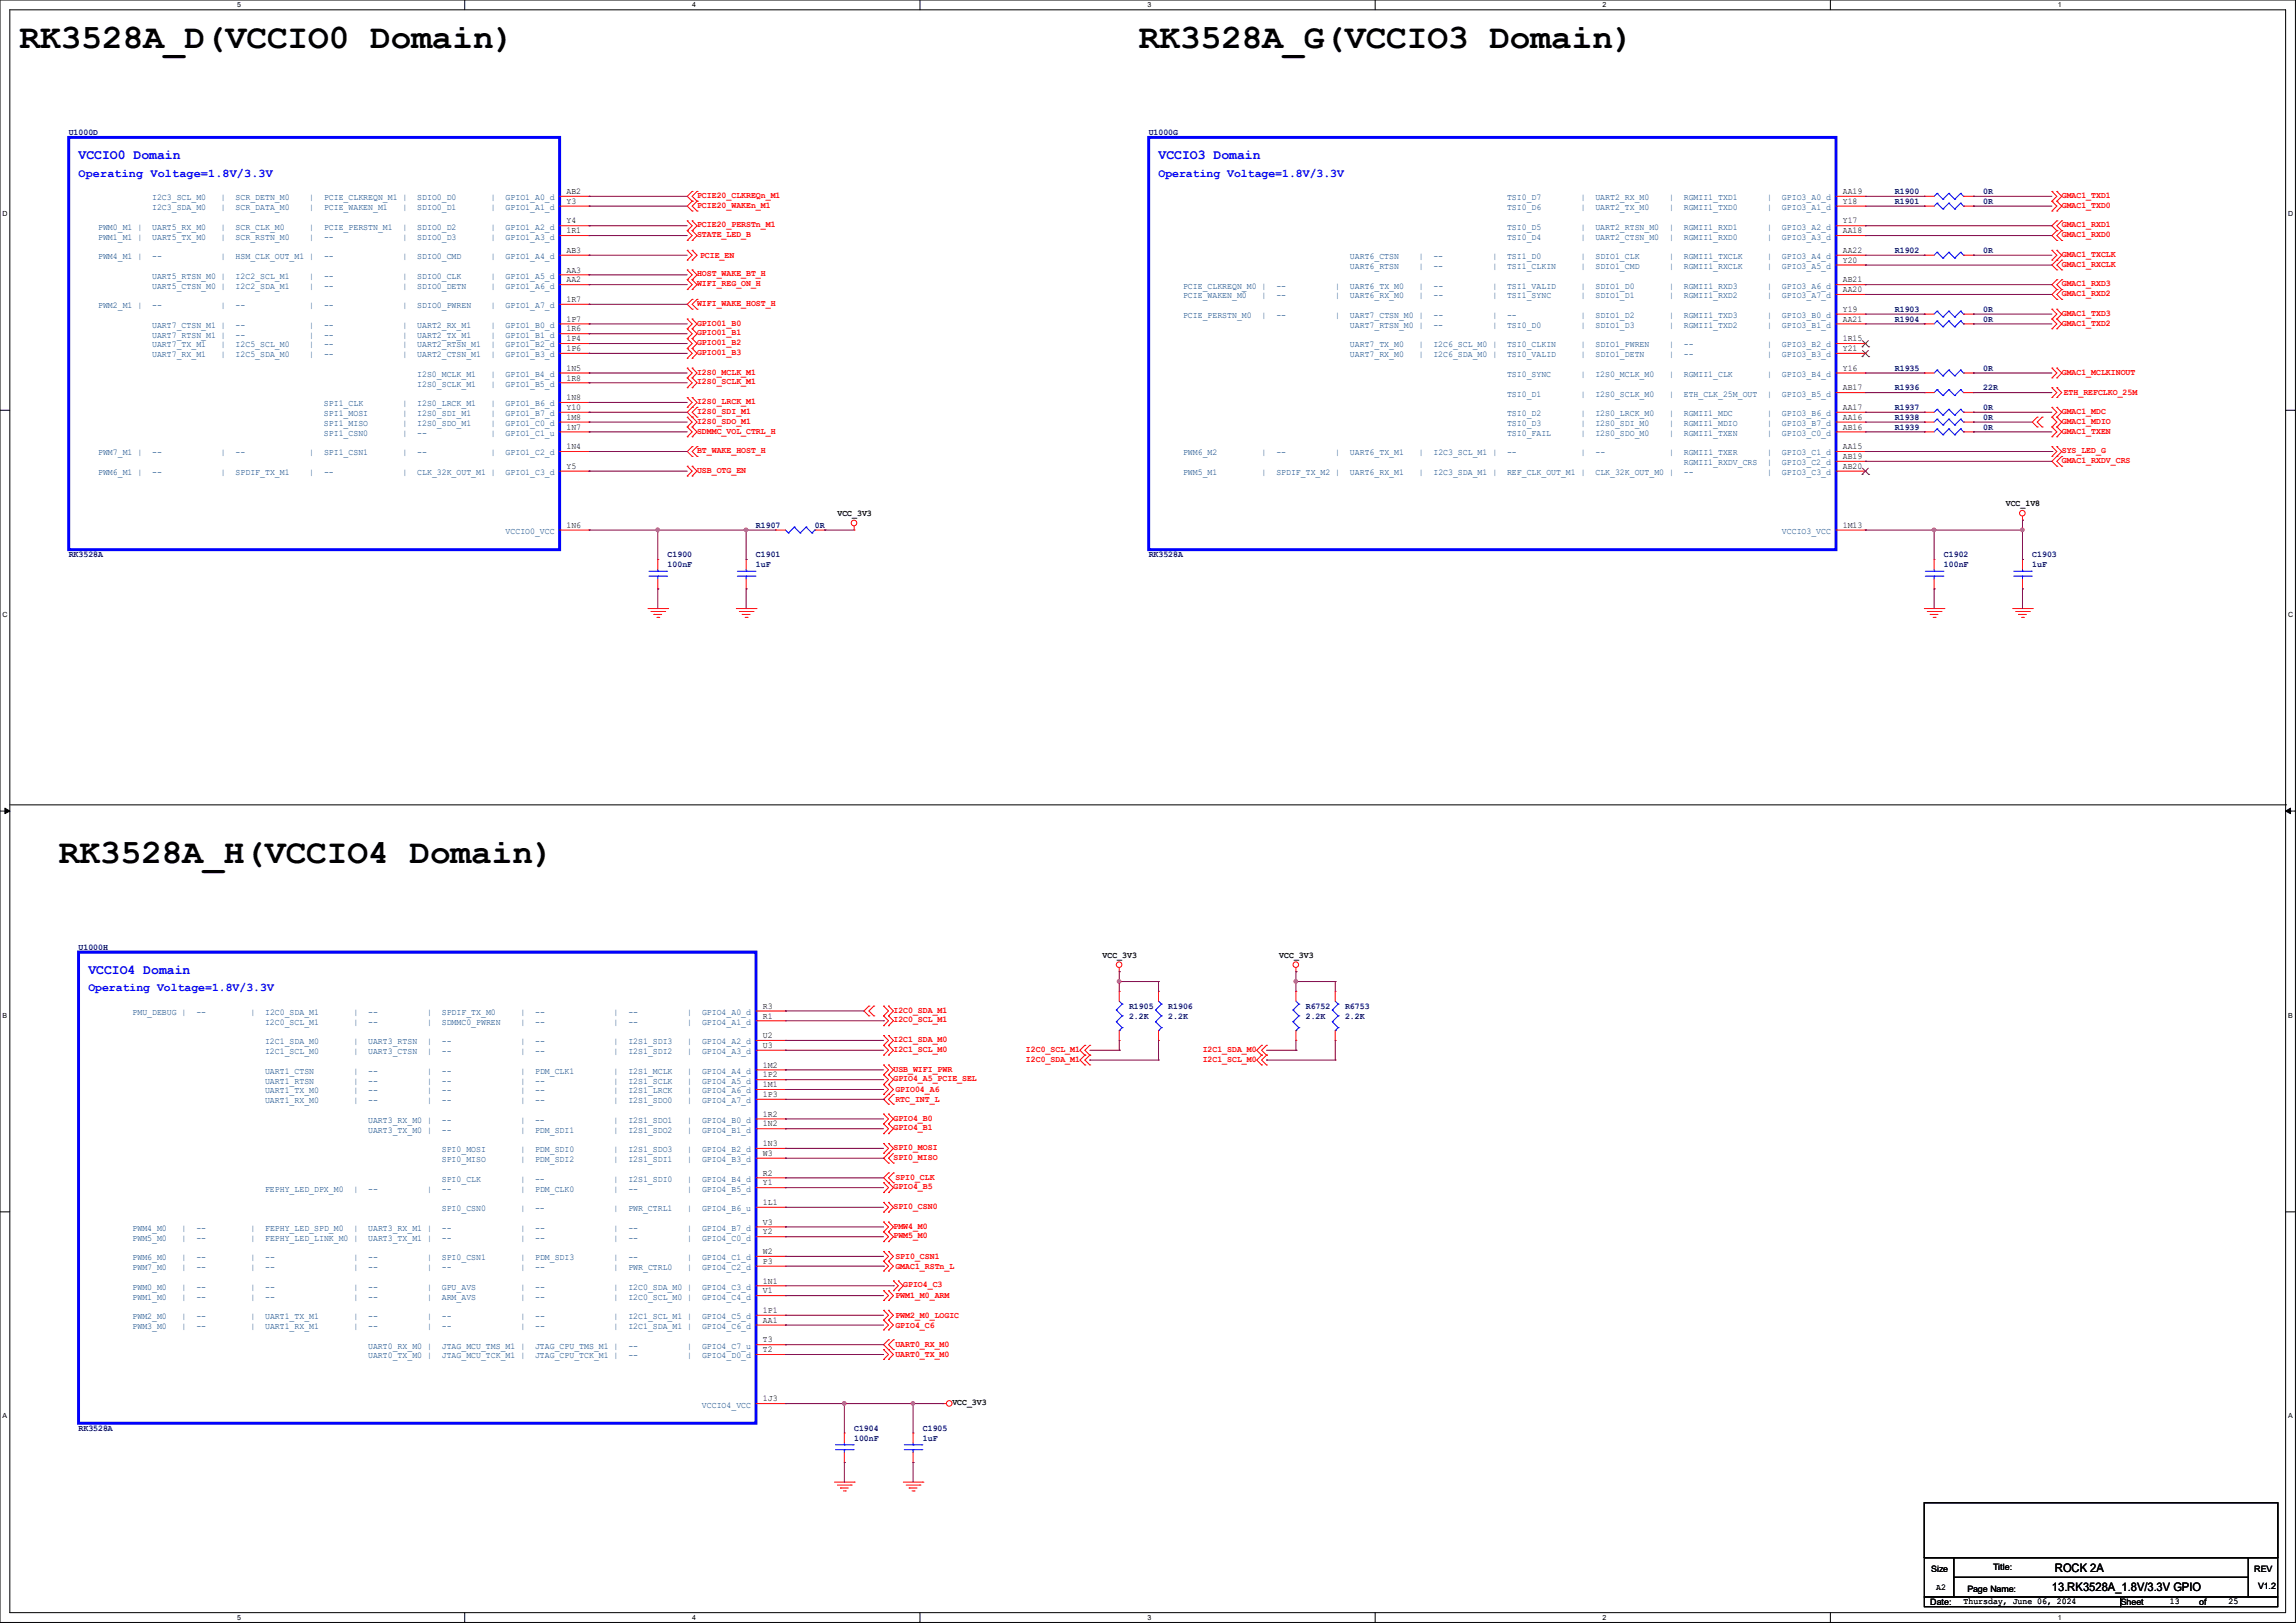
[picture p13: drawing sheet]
<svg xmlns="http://www.w3.org/2000/svg" width="297mm" height="210mm" viewBox="0 0 297 210" stroke-linecap="round" stroke-linejoin="round" font-family="sans-serif">
<defs><g id="words">
<g font-size="4.4">
<text x="2.5" y="6.3">RK3528A_D(VCCIO0 Domain)</text>
<text x="147.3" y="6.3">RK3528A_G(VCCIO3 Domain)</text>
<text x="7.6" y="111.7">RK3528A_H(VCCIO4 Domain)</text>
</g>
<g font-size="1.8" fill="#00f">
<text x="10.2" y="20.6">VCCIO0 Domain</text>
<text x="149.9" y="20.6">VCCIO3 Domain</text>
<text x="11.4" y="126">VCCIO4 Domain</text>
</g>
<g font-size="1.5" fill="#00f">
<text x="10.2" y="22.9">Operating Voltage=1.8V/3.3V</text>
<text x="149.9" y="22.9">Operating Voltage=1.8V/3.3V</text>
<text x="11.4" y="128.3">Operating Voltage=1.8V/3.3V</text>
</g>
<g font-size="1.5">
<text x="265.8" y="203.5">ROCK 2A</text>
<text x="265.4" y="205.9">13.RK3528A_1.8V/3.3V GPIO</text>
</g>
<g font-size="1.1" fill="#00007f">
<text x="8.9" y="17.5">U1000D</text>
<text x="148.6" y="17.5">U1000G</text>
<text x="245.1" y="25.1">R1900</text>
<text x="245.1" y="26.4">R1901</text>
<text x="256.5" y="25.1">0R</text>
<text x="256.5" y="26.4">0R</text>
<text x="245.1" y="32.7">R1902</text>
<text x="256.5" y="32.7">0R</text>
<text x="245.1" y="40.3">R1903</text>
<text x="245.1" y="41.6">R1904</text>
<text x="256.5" y="40.3">0R</text>
<text x="256.5" y="41.6">0R</text>
<text x="245.1" y="48">R1935</text>
<text x="256.5" y="48">0R</text>
<text x="245.1" y="53">R1937</text>
<text x="245.1" y="50.5">R1936</text>
<text x="256.5" y="53">0R</text>
<text x="256.5" y="50.5">22R</text>
<text x="245.1" y="54.3">R1938</text>
<text x="245.1" y="55.6">R1939</text>
<text x="256.5" y="54.3">0R</text>
<text x="256.5" y="55.6">0R</text>
<text x="97.8" y="68.3">R1907</text>
<text x="105.4" y="68.3">0R</text>
<text x="8.9" y="72.1">RK3528A</text>
<text x="86.4" y="72.1">C1900</text>
<text x="86.4" y="73.4">100nF</text>
<text x="97.8" y="72.1">C1901</text>
<text x="97.8" y="73.4">1uF</text>
<text x="148.6" y="72.1">RK3528A</text>
<text x="251.5" y="72.1">C1902</text>
<text x="251.5" y="73.4">100nF</text>
<text x="262.9" y="72.1">C1903</text>
<text x="262.9" y="73.4">1uF</text>
<text x="10.2" y="122.9">U1000H</text>
<text x="146" y="130.5">R1905</text>
<text x="146" y="131.8">2.2K</text>
<text x="151.1" y="130.5">R1906</text>
<text x="151.1" y="131.8">2.2K</text>
<text x="168.9" y="130.5">R6752</text>
<text x="168.9" y="131.8">2.2K</text>
<text x="174" y="130.5">R6753</text>
<text x="174" y="131.8">2.2K</text>
<text x="10.2" y="185.1">RK3528A</text>
<text x="110.5" y="185.1">C1904</text>
<text x="119.4" y="185.1">C1905</text>
<text x="110.5" y="186.4">100nF</text>
<text x="119.4" y="186.4">1uF</text>
</g>
<g font-size="1.1" fill="#003f7f">
<text x="12.7" y="29.7">PWM0_M1 |</text>
<text x="19.7" y="25.9">I2C3_SCL_M0</text>
<text x="19.7" y="27.2">I2C3_SDA_M0</text>
<text x="19.7" y="29.7">UART5_RX_M0</text>
<text x="28.6" y="25.9">|</text>
<text x="28.6" y="27.2">|</text>
<text x="28.6" y="29.7">|</text>
<text x="30.5" y="25.9">SCR_DETN_M0</text>
<text x="30.5" y="27.2">SCR_DATA_M0</text>
<text x="30.5" y="29.7">SCR_CLK_M0</text>
<text x="40" y="25.9">|</text>
<text x="40" y="27.2">|</text>
<text x="40" y="29.7">|</text>
<text x="41.9" y="25.9">PCIE_CLKREQN_M1 |</text>
<text x="41.9" y="27.2">PCIE_WAKEN_M1</text>
<text x="41.9" y="29.7">PCIE_PERSTN_M1</text>
<text x="52.1" y="27.2">|</text>
<text x="52.1" y="29.7">|</text>
<text x="54" y="25.9">SDIO0_D0</text>
<text x="54" y="27.2">SDIO0_D1</text>
<text x="54" y="29.7">SDIO0_D2</text>
<text x="63.5" y="25.9">|</text>
<text x="63.5" y="27.2">|</text>
<text x="63.5" y="29.7">|</text>
<text x="65.4" y="25.9">GPIO1_A0_d</text>
<text x="65.4" y="27.2">GPIO1_A1_d</text>
<text x="65.4" y="29.7">GPIO1_A2_d</text>
<text x="194.9" y="25.9">TSI0_D7</text>
<text x="194.9" y="27.2">TSI0_D6</text>
<text x="194.9" y="29.7">TSI0_D5</text>
<text x="204.5" y="25.9">|</text>
<text x="204.5" y="27.2">|</text>
<text x="204.5" y="29.7">|</text>
<text x="206.4" y="25.9">UART2_RX_M0</text>
<text x="206.4" y="27.2">UART2_TX_M0</text>
<text x="206.4" y="29.7">UART2_RTSN_M0</text>
<text x="215.9" y="25.9">|</text>
<text x="215.9" y="27.2">|</text>
<text x="215.9" y="29.7">|</text>
<text x="217.8" y="25.9">RGMII1_TXD1</text>
<text x="217.8" y="27.2">RGMII1_TXD0</text>
<text x="217.8" y="29.7">RGMII1_RXD1</text>
<text x="228.6" y="25.9">|</text>
<text x="228.6" y="27.2">|</text>
<text x="228.6" y="29.7">|</text>
<text x="230.5" y="25.9">GPIO3_A0_d</text>
<text x="230.5" y="27.2">GPIO3_A1_d</text>
<text x="230.5" y="29.7">GPIO3_A2_d</text>
<text x="12.7" y="31">PWM1_M1 |</text>
<text x="12.7" y="33.5">PWM4_M1 |</text>
<text x="19.7" y="31">UART5_TX_M0</text>
<text x="19.7" y="33.5">--</text>
<text x="28.6" y="31">|</text>
<text x="28.6" y="33.5">|</text>
<text x="30.5" y="31">SCR_RSTN_M0</text>
<text x="30.5" y="33.5">HSM_CLK_OUT_M1 |</text>
<text x="40" y="31">|</text>
<text x="41.9" y="31">--</text>
<text x="41.9" y="33.5">--</text>
<text x="52.1" y="31">|</text>
<text x="52.1" y="33.5">|</text>
<text x="54" y="31">SDIO0_D3</text>
<text x="54" y="33.5">SDIO0_CMD</text>
<text x="63.5" y="31">|</text>
<text x="63.5" y="33.5">|</text>
<text x="65.4" y="31">GPIO1_A3_d</text>
<text x="65.4" y="33.5">GPIO1_A4_d</text>
<text x="174.6" y="33.5">UART6_CTSN</text>
<text x="174.6" y="34.8">UART6_RTSN</text>
<text x="183.5" y="33.5">|</text>
<text x="183.5" y="34.8">|</text>
<text x="185.4" y="33.5">--</text>
<text x="185.4" y="34.8">--</text>
<text x="193" y="33.5">|</text>
<text x="193" y="34.8">|</text>
<text x="194.9" y="31">TSI0_D4</text>
<text x="194.9" y="33.5">TSI1_D0</text>
<text x="194.9" y="34.8">TSI1_CLKIN</text>
<text x="204.5" y="31">|</text>
<text x="204.5" y="33.5">|</text>
<text x="204.5" y="34.8">|</text>
<text x="206.4" y="31">UART2_CTSN_M0</text>
<text x="206.4" y="33.5">SDIO1_CLK</text>
<text x="206.4" y="34.8">SDIO1_CMD</text>
<text x="215.9" y="31">|</text>
<text x="215.9" y="33.5">|</text>
<text x="215.9" y="34.8">|</text>
<text x="217.8" y="31">RGMII1_RXD0</text>
<text x="217.8" y="33.5">RGMII1_TXCLK</text>
<text x="217.8" y="34.8">RGMII1_RXCLK</text>
<text x="228.6" y="31">|</text>
<text x="228.6" y="33.5">|</text>
<text x="228.6" y="34.8">|</text>
<text x="230.5" y="31">GPIO3_A3_d</text>
<text x="230.5" y="33.5">GPIO3_A4_d</text>
<text x="230.5" y="34.8">GPIO3_A5_d</text>
<text x="12.7" y="39.9">PWM2_M1 |</text>
<text x="19.7" y="36.1">UART5_RTSN_M0 |</text>
<text x="19.7" y="37.3">UART5_CTSN_M0 |</text>
<text x="19.7" y="39.9">--</text>
<text x="28.6" y="39.9">|</text>
<text x="30.5" y="36.1">I2C2_SCL_M1</text>
<text x="30.5" y="37.3">I2C2_SDA_M1</text>
<text x="30.5" y="39.9">--</text>
<text x="40" y="36.1">|</text>
<text x="40" y="37.3">|</text>
<text x="40" y="39.9">|</text>
<text x="41.9" y="36.1">--</text>
<text x="41.9" y="37.3">--</text>
<text x="41.9" y="39.9">--</text>
<text x="52.1" y="36.1">|</text>
<text x="52.1" y="37.3">|</text>
<text x="52.1" y="39.9">|</text>
<text x="54" y="36.1">SDIO0_CLK</text>
<text x="54" y="37.3">SDIO0_DETN</text>
<text x="54" y="39.9">SDIO0_PWREN</text>
<text x="63.5" y="36.1">|</text>
<text x="63.5" y="37.3">|</text>
<text x="63.5" y="39.9">|</text>
<text x="65.4" y="36.1">GPIO1_A5_d</text>
<text x="65.4" y="37.3">GPIO1_A6_d</text>
<text x="65.4" y="39.9">GPIO1_A7_d</text>
<text x="153" y="37.3">PCIE_CLKREQN_M0 |</text>
<text x="153" y="38.6">PCIE_WAKEN_M0</text>
<text x="153" y="41.1">PCIE_PERSTN_M0</text>
<text x="163.2" y="38.6">|</text>
<text x="163.2" y="41.1">|</text>
<text x="165.1" y="37.3">--</text>
<text x="165.1" y="38.6">--</text>
<text x="165.1" y="41.1">--</text>
<text x="172.7" y="37.3">|</text>
<text x="172.7" y="38.6">|</text>
<text x="172.7" y="41.1">|</text>
<text x="174.6" y="37.3">UART6_TX_M0</text>
<text x="174.6" y="38.6">UART6_RX_M0</text>
<text x="174.6" y="41.1">UART7_CTSN_M0 |</text>
<text x="183.5" y="37.3">|</text>
<text x="183.5" y="38.6">|</text>
<text x="185.4" y="37.3">--</text>
<text x="185.4" y="38.6">--</text>
<text x="185.4" y="41.1">--</text>
<text x="193" y="37.3">|</text>
<text x="193" y="38.6">|</text>
<text x="193" y="41.1">|</text>
<text x="194.9" y="37.3">TSI1_VALID</text>
<text x="194.9" y="38.6">TSI1_SYNC</text>
<text x="194.9" y="41.1">--</text>
<text x="204.5" y="37.3">|</text>
<text x="204.5" y="38.6">|</text>
<text x="204.5" y="41.1">|</text>
<text x="206.4" y="37.3">SDIO1_D0</text>
<text x="206.4" y="38.6">SDIO1_D1</text>
<text x="206.4" y="41.1">SDIO1_D2</text>
<text x="215.9" y="37.3">|</text>
<text x="215.9" y="38.6">|</text>
<text x="215.9" y="41.1">|</text>
<text x="217.8" y="37.3">RGMII1_RXD3</text>
<text x="217.8" y="38.6">RGMII1_RXD2</text>
<text x="217.8" y="41.1">RGMII1_TXD3</text>
<text x="228.6" y="37.3">|</text>
<text x="228.6" y="38.6">|</text>
<text x="228.6" y="41.1">|</text>
<text x="230.5" y="37.3">GPIO3_A6_d</text>
<text x="230.5" y="38.6">GPIO3_A7_d</text>
<text x="230.5" y="41.1">GPIO3_B0_d</text>
<text x="19.7" y="42.4">UART7_CTSN_M1 |</text>
<text x="19.7" y="43.7">UART7_RTSN_M1 |</text>
<text x="19.7" y="45">UART7_TX_M1</text>
<text x="19.7" y="46.2">UART7_RX_M1</text>
<text x="28.6" y="45">|</text>
<text x="28.6" y="46.2">|</text>
<text x="30.5" y="42.4">--</text>
<text x="30.5" y="43.7">--</text>
<text x="30.5" y="45">I2C5_SCL_M0</text>
<text x="30.5" y="46.2">I2C5_SDA_M0</text>
<text x="40" y="42.4">|</text>
<text x="40" y="43.7">|</text>
<text x="40" y="45">|</text>
<text x="40" y="46.2">|</text>
<text x="41.9" y="42.4">--</text>
<text x="41.9" y="43.7">--</text>
<text x="41.9" y="45">--</text>
<text x="41.9" y="46.2">--</text>
<text x="52.1" y="42.4">|</text>
<text x="52.1" y="43.7">|</text>
<text x="52.1" y="45">|</text>
<text x="52.1" y="46.2">|</text>
<text x="54" y="42.4">UART2_RX_M1</text>
<text x="54" y="43.7">UART2_TX_M1</text>
<text x="54" y="45">UART2_RTSN_M1</text>
<text x="54" y="46.2">UART2_CTSN_M1</text>
<text x="63.5" y="42.4">|</text>
<text x="63.5" y="43.7">|</text>
<text x="63.5" y="45">|</text>
<text x="63.5" y="46.2">|</text>
<text x="65.4" y="42.4">GPIO1_B0_d</text>
<text x="65.4" y="43.7">GPIO1_B1_d</text>
<text x="65.4" y="45">GPIO1_B2_d</text>
<text x="65.4" y="46.2">GPIO1_B3_d</text>
<text x="174.6" y="42.4">UART7_RTSN_M0 |</text>
<text x="174.6" y="45">UART7_TX_M0</text>
<text x="174.6" y="46.2">UART7_RX_M0</text>
<text x="183.5" y="45">|</text>
<text x="183.5" y="46.2">|</text>
<text x="185.4" y="42.4">--</text>
<text x="185.4" y="45">I2C6_SCL_M0 |</text>
<text x="185.4" y="46.2">I2C6_SDA_M0 |</text>
<text x="193" y="42.4">|</text>
<text x="194.9" y="42.4">TSI0_D0</text>
<text x="194.9" y="45">TSI0_CLKIN</text>
<text x="194.9" y="46.2">TSI0_VALID</text>
<text x="204.5" y="42.4">|</text>
<text x="204.5" y="45">|</text>
<text x="204.5" y="46.2">|</text>
<text x="206.4" y="42.4">SDIO1_D3</text>
<text x="206.4" y="45">SDIO1_PWREN</text>
<text x="206.4" y="46.2">SDIO1_DETN</text>
<text x="215.9" y="42.4">|</text>
<text x="215.9" y="45">|</text>
<text x="215.9" y="46.2">|</text>
<text x="217.8" y="42.4">RGMII1_TXD2</text>
<text x="217.8" y="45">--</text>
<text x="217.8" y="46.2">--</text>
<text x="228.6" y="42.4">|</text>
<text x="228.6" y="45">|</text>
<text x="228.6" y="46.2">|</text>
<text x="230.5" y="42.4">GPIO3_B1_d</text>
<text x="230.5" y="45">GPIO3_B2_d</text>
<text x="230.5" y="46.2">GPIO3_B3_d</text>
<text x="41.9" y="52.6">SPI1_CLK</text>
<text x="41.9" y="53.8">SPI1_MOSI</text>
<text x="52.1" y="52.6">|</text>
<text x="52.1" y="53.8">|</text>
<text x="54" y="48.8">I2S0_MCLK_M1</text>
<text x="54" y="50">I2S0_SCLK_M1</text>
<text x="54" y="52.6">I2S0_LRCK_M1</text>
<text x="54" y="53.8">I2S0_SDI_M1</text>
<text x="63.5" y="48.8">|</text>
<text x="63.5" y="50">|</text>
<text x="63.5" y="52.6">|</text>
<text x="63.5" y="53.8">|</text>
<text x="65.4" y="48.8">GPIO1_B4_d</text>
<text x="65.4" y="50">GPIO1_B5_d</text>
<text x="65.4" y="52.6">GPIO1_B6_d</text>
<text x="65.4" y="53.8">GPIO1_B7_d</text>
<text x="194.9" y="48.8">TSI0_SYNC</text>
<text x="194.9" y="51.3">TSI0_D1</text>
<text x="194.9" y="53.8">TSI0_D2</text>
<text x="204.5" y="48.8">|</text>
<text x="204.5" y="51.3">|</text>
<text x="204.5" y="53.8">|</text>
<text x="206.4" y="48.8">I2S0_MCLK_M0</text>
<text x="206.4" y="51.3">I2S0_SCLK_M0</text>
<text x="206.4" y="53.8">I2S0_LRCK_M0</text>
<text x="215.9" y="48.8">|</text>
<text x="215.9" y="51.3">|</text>
<text x="215.9" y="53.8">|</text>
<text x="217.8" y="48.8">RGMII1_CLK</text>
<text x="217.8" y="51.3">ETH_CLK_25M_OUT</text>
<text x="217.8" y="53.8">RGMII1_MDC</text>
<text x="228.6" y="48.8">|</text>
<text x="228.6" y="51.3">|</text>
<text x="228.6" y="53.8">|</text>
<text x="230.5" y="48.8">GPIO3_B4_d</text>
<text x="230.5" y="51.3">GPIO3_B5_d</text>
<text x="230.5" y="53.8">GPIO3_B6_d</text>
<text x="12.7" y="58.9">PWM7_M1 |</text>
<text x="19.7" y="58.9">--</text>
<text x="28.6" y="58.9">|</text>
<text x="30.5" y="58.9">--</text>
<text x="40" y="58.9">|</text>
<text x="41.9" y="55.1">SPI1_MISO</text>
<text x="41.9" y="56.4">SPI1_CSN0</text>
<text x="41.9" y="58.9">SPI1_CSN1</text>
<text x="52.1" y="55.1">|</text>
<text x="52.1" y="56.4">|</text>
<text x="52.1" y="58.9">|</text>
<text x="54" y="55.1">I2S0_SDO_M1</text>
<text x="54" y="56.4">--</text>
<text x="54" y="58.9">--</text>
<text x="63.5" y="55.1">|</text>
<text x="63.5" y="56.4">|</text>
<text x="63.5" y="58.9">|</text>
<text x="65.4" y="55.1">GPIO1_C0_d</text>
<text x="65.4" y="56.4">GPIO1_C1_u</text>
<text x="65.4" y="58.9">GPIO1_C2_d</text>
<text x="153" y="58.9">PWM6_M2</text>
<text x="163.2" y="58.9">|</text>
<text x="165.1" y="58.9">--</text>
<text x="172.7" y="58.9">|</text>
<text x="174.6" y="58.9">UART6_TX_M1</text>
<text x="183.5" y="58.9">|</text>
<text x="185.4" y="58.9">I2C3_SCL_M1 |</text>
<text x="194.9" y="55.1">TSI0_D3</text>
<text x="194.9" y="56.4">TSI0_FAIL</text>
<text x="194.9" y="58.9">--</text>
<text x="204.5" y="55.1">|</text>
<text x="204.5" y="56.4">|</text>
<text x="204.5" y="58.9">|</text>
<text x="206.4" y="55.1">I2S0_SDI_M0</text>
<text x="206.4" y="56.4">I2S0_SDO_M0</text>
<text x="206.4" y="58.9">--</text>
<text x="215.9" y="55.1">|</text>
<text x="215.9" y="56.4">|</text>
<text x="215.9" y="58.9">|</text>
<text x="217.8" y="55.1">RGMII1_MDIO</text>
<text x="217.8" y="56.4">RGMII1_TXEN</text>
<text x="217.8" y="58.9">RGMII1_TXER</text>
<text x="228.6" y="55.1">|</text>
<text x="228.6" y="56.4">|</text>
<text x="228.6" y="58.9">|</text>
<text x="230.5" y="55.1">GPIO3_B7_d</text>
<text x="230.5" y="56.4">GPIO3_C0_d</text>
<text x="230.5" y="58.9">GPIO3_C1_d</text>
<text x="12.7" y="61.5">PWM6_M1 |</text>
<text x="19.7" y="61.5">--</text>
<text x="28.6" y="61.5">|</text>
<text x="30.5" y="61.5">SPDIF_TX_M1</text>
<text x="40" y="61.5">|</text>
<text x="41.9" y="61.5">--</text>
<text x="52.1" y="61.5">|</text>
<text x="54" y="61.5">CLK_32K_OUT_M1 |</text>
<text x="65.4" y="61.5">GPIO1_C3_d</text>
<text x="153" y="61.5">PWM5_M1</text>
<text x="163.2" y="61.5">|</text>
<text x="165.1" y="61.5">SPDIF_TX_M2 |</text>
<text x="174.6" y="61.5">UART6_RX_M1</text>
<text x="183.5" y="61.5">|</text>
<text x="185.4" y="61.5">I2C3_SDA_M1 |</text>
<text x="194.9" y="61.5">REF_CLK_OUT_M1 |</text>
<text x="206.4" y="61.5">CLK_32K_OUT_M0 |</text>
<text x="217.8" y="60.2">RGMII1_RXDV_CRS</text>
<text x="217.8" y="61.5">--</text>
<text x="228.6" y="60.2">|</text>
<text x="228.6" y="61.5">|</text>
<text x="230.5" y="60.2">GPIO3_C2_d</text>
<text x="230.5" y="61.5">GPIO3_C3_d</text>
<text x="65.4" y="69.1">VCCIO0_VCC</text>
<text x="230.5" y="69.1">VCCIO3_VCC</text>
<text x="17.1" y="131.3">PMU_DEBUG |</text>
<text x="25.4" y="131.3">--</text>
<text x="32.4" y="131.3">|</text>
<text x="34.3" y="131.3">I2C0_SDA_M1</text>
<text x="45.7" y="131.3">|</text>
<text x="47.6" y="131.3">--</text>
<text x="55.2" y="131.3">|</text>
<text x="57.2" y="131.3">SPDIF_TX_M0</text>
<text x="67.3" y="131.3">|</text>
<text x="69.2" y="131.3">--</text>
<text x="79.4" y="131.3">|</text>
<text x="81.3" y="131.3">--</text>
<text x="88.9" y="131.3">|</text>
<text x="90.8" y="131.3">GPIO4_A0_d</text>
<text x="34.3" y="132.6">I2C0_SCL_M1</text>
<text x="34.3" y="135.1">I2C1_SDA_M0</text>
<text x="34.3" y="136.4">I2C1_SCL_M0</text>
<text x="45.7" y="132.6">|</text>
<text x="45.7" y="135.1">|</text>
<text x="45.7" y="136.4">|</text>
<text x="47.6" y="132.6">--</text>
<text x="47.6" y="135.1">UART3_RTSN</text>
<text x="47.6" y="136.4">UART3_CTSN</text>
<text x="55.2" y="132.6">|</text>
<text x="55.2" y="135.1">|</text>
<text x="55.2" y="136.4">|</text>
<text x="57.2" y="132.6">SDMMC0_PWREN</text>
<text x="57.2" y="135.1">--</text>
<text x="57.2" y="136.4">--</text>
<text x="67.3" y="132.6">|</text>
<text x="67.3" y="135.1">|</text>
<text x="67.3" y="136.4">|</text>
<text x="69.2" y="132.6">--</text>
<text x="69.2" y="135.1">--</text>
<text x="69.2" y="136.4">--</text>
<text x="79.4" y="132.6">|</text>
<text x="79.4" y="135.1">|</text>
<text x="79.4" y="136.4">|</text>
<text x="81.3" y="132.6">--</text>
<text x="81.3" y="135.1">I2S1_SDI3</text>
<text x="81.3" y="136.4">I2S1_SDI2</text>
<text x="88.9" y="132.6">|</text>
<text x="88.9" y="135.1">|</text>
<text x="88.9" y="136.4">|</text>
<text x="90.8" y="132.6">GPIO4_A1_d</text>
<text x="90.8" y="135.1">GPIO4_A2_d</text>
<text x="90.8" y="136.4">GPIO4_A3_d</text>
<text x="34.3" y="138.9">UART1_CTSN</text>
<text x="34.3" y="140.2">UART1_RTSN</text>
<text x="34.3" y="141.5">UART1_TX_M0</text>
<text x="34.3" y="142.7">UART1_RX_M0</text>
<text x="45.7" y="138.9">|</text>
<text x="45.7" y="140.2">|</text>
<text x="45.7" y="141.5">|</text>
<text x="45.7" y="142.7">|</text>
<text x="47.6" y="138.9">--</text>
<text x="47.6" y="140.2">--</text>
<text x="47.6" y="141.5">--</text>
<text x="47.6" y="142.7">--</text>
<text x="55.2" y="138.9">|</text>
<text x="55.2" y="140.2">|</text>
<text x="55.2" y="141.5">|</text>
<text x="55.2" y="142.7">|</text>
<text x="57.2" y="138.9">--</text>
<text x="57.2" y="140.2">--</text>
<text x="57.2" y="141.5">--</text>
<text x="57.2" y="142.7">--</text>
<text x="67.3" y="138.9">|</text>
<text x="67.3" y="140.2">|</text>
<text x="67.3" y="141.5">|</text>
<text x="67.3" y="142.7">|</text>
<text x="69.2" y="138.9">PDM_CLK1</text>
<text x="69.2" y="140.2">--</text>
<text x="69.2" y="141.5">--</text>
<text x="69.2" y="142.7">--</text>
<text x="79.4" y="138.9">|</text>
<text x="79.4" y="140.2">|</text>
<text x="79.4" y="141.5">|</text>
<text x="79.4" y="142.7">|</text>
<text x="81.3" y="138.9">I2S1_MCLK</text>
<text x="81.3" y="140.2">I2S1_SCLK</text>
<text x="81.3" y="141.5">I2S1_LRCK</text>
<text x="81.3" y="142.7">I2S1_SDO0</text>
<text x="88.9" y="138.9">|</text>
<text x="88.9" y="140.2">|</text>
<text x="88.9" y="141.5">|</text>
<text x="88.9" y="142.7">|</text>
<text x="90.8" y="138.9">GPIO4_A4_d</text>
<text x="90.8" y="140.2">GPIO4_A5_d</text>
<text x="90.8" y="141.5">GPIO4_A6_d</text>
<text x="90.8" y="142.7">GPIO4_A7_d</text>
<text x="47.6" y="145.3">UART3_RX_M0 |</text>
<text x="47.6" y="146.6">UART3_TX_M0 |</text>
<text x="57.1" y="149.1">SPI0_MOSI</text>
<text x="57.2" y="145.3">--</text>
<text x="57.2" y="146.6">--</text>
<text x="67.3" y="149.1">|</text>
<text x="67.3" y="145.3">|</text>
<text x="67.3" y="146.6">|</text>
<text x="69.2" y="149.1">PDM_SDI0</text>
<text x="69.2" y="145.3">--</text>
<text x="69.2" y="146.6">PDM_SDI1</text>
<text x="79.4" y="149.1">|</text>
<text x="79.4" y="145.3">|</text>
<text x="79.4" y="146.6">|</text>
<text x="81.3" y="149.1">I2S1_SDO3</text>
<text x="81.3" y="145.3">I2S1_SDO1</text>
<text x="81.3" y="146.6">I2S1_SDO2</text>
<text x="88.9" y="149.1">|</text>
<text x="88.9" y="145.3">|</text>
<text x="88.9" y="146.6">|</text>
<text x="90.8" y="149.1">GPIO4_B2_d</text>
<text x="90.8" y="145.3">GPIO4_B0_d</text>
<text x="90.8" y="146.6">GPIO4_B1_d</text>
<text x="34.3" y="154.2">FEPHY_LED_DPX_M0</text>
<text x="45.7" y="154.2">|</text>
<text x="47.6" y="154.2">--</text>
<text x="55.2" y="154.2">|</text>
<text x="57.1" y="150.4">SPI0_MISO</text>
<text x="57.1" y="152.9">SPI0_CLK</text>
<text x="57.2" y="154.2">--</text>
<text x="67.3" y="150.4">|</text>
<text x="67.3" y="152.9">|</text>
<text x="67.3" y="154.2">|</text>
<text x="69.2" y="150.4">PDM_SDI2</text>
<text x="69.2" y="152.9">--</text>
<text x="69.2" y="154.2">PDM_CLK0</text>
<text x="79.4" y="150.4">|</text>
<text x="79.4" y="152.9">|</text>
<text x="79.4" y="154.2">|</text>
<text x="81.3" y="150.4">I2S1_SDI1</text>
<text x="81.3" y="152.9">I2S1_SDI0</text>
<text x="81.3" y="154.2">--</text>
<text x="88.9" y="150.4">|</text>
<text x="88.9" y="152.9">|</text>
<text x="88.9" y="154.2">|</text>
<text x="90.8" y="150.4">GPIO4_B3_d</text>
<text x="90.8" y="152.9">GPIO4_B4_d</text>
<text x="90.8" y="154.2">GPIO4_B5_d</text>
<text x="17.1" y="159.3">PWM4_M0</text>
<text x="17.1" y="160.5">PWM5_M0</text>
<text x="23.5" y="159.3">|</text>
<text x="23.5" y="160.5">|</text>
<text x="25.4" y="159.3">--</text>
<text x="25.4" y="160.5">--</text>
<text x="32.4" y="159.3">|</text>
<text x="32.4" y="160.5">|</text>
<text x="34.3" y="159.3">FEPHY_LED_SPD_M0</text>
<text x="34.3" y="160.5">FEPHY_LED_LINK_M0 |</text>
<text x="45.7" y="159.3">|</text>
<text x="47.6" y="159.3">UART3_RX_M1 |</text>
<text x="47.6" y="160.5">UART3_TX_M1 |</text>
<text x="57.1" y="156.7">SPI0_CSN0</text>
<text x="57.2" y="159.3">--</text>
<text x="57.2" y="160.5">--</text>
<text x="67.3" y="156.7">|</text>
<text x="67.3" y="159.3">|</text>
<text x="67.3" y="160.5">|</text>
<text x="69.2" y="156.7">--</text>
<text x="69.2" y="159.3">--</text>
<text x="69.2" y="160.5">--</text>
<text x="79.4" y="156.7">|</text>
<text x="79.4" y="159.3">|</text>
<text x="79.4" y="160.5">|</text>
<text x="81.3" y="156.7">PWR_CTRL1</text>
<text x="81.3" y="159.3">--</text>
<text x="81.3" y="160.5">--</text>
<text x="88.9" y="156.7">|</text>
<text x="88.9" y="159.3">|</text>
<text x="88.9" y="160.5">|</text>
<text x="90.8" y="156.7">GPIO4_B6_u</text>
<text x="90.8" y="159.3">GPIO4_B7_d</text>
<text x="90.8" y="160.5">GPIO4_C0_d</text>
<text x="17.1" y="163.1">PWM6_M0</text>
<text x="17.1" y="164.3">PWM7_M0</text>
<text x="17.1" y="166.9">PWM0_M0</text>
<text x="23.5" y="163.1">|</text>
<text x="23.5" y="164.3">|</text>
<text x="23.5" y="166.9">|</text>
<text x="25.4" y="163.1">--</text>
<text x="25.4" y="164.3">--</text>
<text x="25.4" y="166.9">--</text>
<text x="32.4" y="163.1">|</text>
<text x="32.4" y="164.3">|</text>
<text x="32.4" y="166.9">|</text>
<text x="34.3" y="163.1">--</text>
<text x="34.3" y="164.3">--</text>
<text x="34.3" y="166.9">--</text>
<text x="45.7" y="163.1">|</text>
<text x="45.7" y="164.3">|</text>
<text x="45.7" y="166.9">|</text>
<text x="47.6" y="163.1">--</text>
<text x="47.6" y="164.3">--</text>
<text x="47.6" y="166.9">--</text>
<text x="55.2" y="163.1">|</text>
<text x="55.2" y="164.3">|</text>
<text x="55.2" y="166.9">|</text>
<text x="57.2" y="163.1">SPI0_CSN1</text>
<text x="57.2" y="164.3">--</text>
<text x="57.2" y="166.9">GPU_AVS</text>
<text x="67.3" y="163.1">|</text>
<text x="67.3" y="164.3">|</text>
<text x="67.3" y="166.9">|</text>
<text x="69.2" y="163.1">PDM_SDI3</text>
<text x="69.2" y="164.3">--</text>
<text x="69.2" y="166.9">--</text>
<text x="79.4" y="163.1">|</text>
<text x="79.4" y="164.3">|</text>
<text x="79.4" y="166.9">|</text>
<text x="81.3" y="163.1">--</text>
<text x="81.3" y="164.3">PWR_CTRL0</text>
<text x="81.3" y="166.9">I2C0_SDA_M0 |</text>
<text x="88.9" y="163.1">|</text>
<text x="88.9" y="164.3">|</text>
<text x="90.8" y="163.1">GPIO4_C1_d</text>
<text x="90.8" y="164.3">GPIO4_C2_d</text>
<text x="90.8" y="166.9">GPIO4_C3_d</text>
<text x="17.1" y="168.1">PWM1_M0</text>
<text x="17.1" y="170.7">PWM2_M0</text>
<text x="17.1" y="172">PWM3_M0</text>
<text x="23.5" y="168.1">|</text>
<text x="23.5" y="170.7">|</text>
<text x="23.5" y="172">|</text>
<text x="25.4" y="168.1">--</text>
<text x="25.4" y="170.7">--</text>
<text x="25.4" y="172">--</text>
<text x="32.4" y="168.1">|</text>
<text x="32.4" y="170.7">|</text>
<text x="32.4" y="172">|</text>
<text x="34.3" y="168.1">--</text>
<text x="34.3" y="170.7">UART1_TX_M1</text>
<text x="34.3" y="172">UART1_RX_M1</text>
<text x="45.7" y="168.1">|</text>
<text x="45.7" y="170.7">|</text>
<text x="45.7" y="172">|</text>
<text x="47.6" y="168.1">--</text>
<text x="47.6" y="170.7">--</text>
<text x="47.6" y="172">--</text>
<text x="55.2" y="168.1">|</text>
<text x="55.2" y="170.7">|</text>
<text x="55.2" y="172">|</text>
<text x="57.2" y="168.1">ARM_AVS</text>
<text x="57.2" y="170.7">--</text>
<text x="57.2" y="172">--</text>
<text x="67.3" y="168.1">|</text>
<text x="67.3" y="170.7">|</text>
<text x="67.3" y="172">|</text>
<text x="69.2" y="168.1">--</text>
<text x="69.2" y="170.7">--</text>
<text x="69.2" y="172">--</text>
<text x="79.4" y="168.1">|</text>
<text x="79.4" y="170.7">|</text>
<text x="79.4" y="172">|</text>
<text x="81.3" y="168.1">I2C0_SCL_M0 |</text>
<text x="81.3" y="170.7">I2C1_SCL_M1 |</text>
<text x="81.3" y="172">I2C1_SDA_M1 |</text>
<text x="90.8" y="168.1">GPIO4_C4_d</text>
<text x="90.8" y="170.7">GPIO4_C5_d</text>
<text x="90.8" y="172">GPIO4_C6_d</text>
<text x="47.6" y="174.5">UART0_RX_M0 |</text>
<text x="47.6" y="175.8">UART0_TX_M0 |</text>
<text x="57.2" y="174.5">JTAG_MCU_TMS_M1 |</text>
<text x="57.2" y="175.8">JTAG_MCU_TCK_M1 |</text>
<text x="69.2" y="174.5">JTAG_CPU_TMS_M1 |</text>
<text x="69.2" y="175.8">JTAG_CPU_TCK_M1 |</text>
<text x="81.3" y="174.5">--</text>
<text x="81.3" y="175.8">--</text>
<text x="88.9" y="174.5">|</text>
<text x="88.9" y="175.8">|</text>
<text x="90.8" y="174.5">GPIO4_C7_u</text>
<text x="90.8" y="175.8">GPIO4_D0_d</text>
<text x="90.8" y="182.1">VCCIO4_VCC</text>
</g>
<g font-size="1.1">
<text x="73.3" y="25.1">AB2</text>
<text x="73.3" y="26.4">Y3</text>
<text x="73.3" y="28.9">Y4</text>
<text x="238.4" y="25.1">AA19</text>
<text x="238.4" y="26.4">Y18</text>
<text x="238.4" y="28.9">Y17</text>
<text x="73.3" y="30.2">1R1</text>
<text x="73.3" y="32.7">AB3</text>
<text x="73.3" y="35.3">AA3</text>
<text x="238.4" y="30.2">AA18</text>
<text x="238.4" y="32.7">AA22</text>
<text x="238.4" y="34">Y20</text>
<text x="73.3" y="36.5">AA2</text>
<text x="73.3" y="39.1">1R7</text>
<text x="73.3" y="41.6">1P7</text>
<text x="238.4" y="36.5">AB21</text>
<text x="238.4" y="37.8">AA20</text>
<text x="238.4" y="40.3">Y19</text>
<text x="238.4" y="41.6">AA21</text>
<text x="73.3" y="42.9">1R6</text>
<text x="73.3" y="44.2">1P4</text>
<text x="73.3" y="45.4">1P6</text>
<text x="73.3" y="48">1N5</text>
<text x="238.4" y="44.2">1R15</text>
<text x="238.4" y="45.4">Y21</text>
<text x="238.4" y="48">Y16</text>
<text x="73.3" y="49.2">1R8</text>
<text x="73.3" y="51.8">1N8</text>
<text x="73.3" y="53">Y10</text>
<text x="238.4" y="50.5">AB17</text>
<text x="238.4" y="53">AA17</text>
<text x="73.3" y="54.3">1M8</text>
<text x="73.3" y="55.6">1N7</text>
<text x="73.3" y="58.1">1N4</text>
<text x="238.4" y="54.3">AA16</text>
<text x="238.4" y="55.6">AB16</text>
<text x="238.4" y="58.1">AA15</text>
<text x="238.4" y="59.4">AB19</text>
<text x="73.3" y="60.7">Y5</text>
<text x="238.4" y="60.7">AB20</text>
<text x="259.5" y="65.5">VCC_1V8</text>
<text x="73.3" y="68.3">1N6</text>
<text x="108.3" y="66.8">VCC_3V3</text>
<text x="238.4" y="68.3">1M13</text>
<text x="142.6" y="123.9">VCC_3V3</text>
<text x="165.5" y="123.9">VCC_3V3</text>
<text x="98.7" y="130.5">R3</text>
<text x="98.7" y="131.8">R1</text>
<text x="98.7" y="134.3">U2</text>
<text x="98.7" y="135.6">U3</text>
<text x="98.7" y="138.1">1M2</text>
<text x="98.7" y="139.4">1P2</text>
<text x="98.7" y="140.7">1M1</text>
<text x="98.7" y="141.9">1P3</text>
<text x="98.7" y="144.5">1R2</text>
<text x="98.7" y="145.8">1N2</text>
<text x="98.7" y="148.3">1N3</text>
<text x="98.7" y="149.6">W3</text>
<text x="98.7" y="152.1">R2</text>
<text x="98.7" y="153.4">Y1</text>
<text x="98.7" y="155.9">1L1</text>
<text x="98.7" y="158.5">V3</text>
<text x="98.7" y="159.7">Y2</text>
<text x="98.7" y="162.3">W2</text>
<text x="98.7" y="163.5">P3</text>
<text x="98.7" y="166.1">1N1</text>
<text x="98.7" y="167.3">V1</text>
<text x="98.7" y="169.9">1P1</text>
<text x="98.7" y="171.2">AA1</text>
<text x="98.7" y="173.7">T3</text>
<text x="98.7" y="175">T2</text>
<text x="98.7" y="181.3">1J3</text>
<text x="123.2" y="181.8">VCC_3V3</text>
<text x="249.8" y="203.4">Size</text>
<text x="257.8" y="203.2">Title:</text>
<text x="291.6" y="203.4">REV</text>
<text x="249.7" y="207.7">Date:</text>
<text x="250.4" y="205.7">A2</text>
<text x="254" y="207.6">Thursday, June 06, 2024</text>
<text x="254.5" y="206">Page Name:</text>
<text x="274.3" y="207.7">Sheet</text>
<text x="280.7" y="207.6">13</text>
<text x="284.5" y="207.7">of</text>
<text x="288.3" y="207.6">25</text>
<text x="292.1" y="205.6">V1.2</text>
</g>
<g font-size="1.1" fill="#f00">
<text x="90.2" y="25.6">PCIE20_CLKREQn_M1</text>
<text x="90.2" y="26.9">PCIE20_WAKEn_M1</text>
<text x="90.2" y="29.4">PCIE20_PERSTn_M1</text>
<text x="266.7" y="25.6">GMAC1_TXD1</text>
<text x="266.7" y="26.9">GMAC1_TXD0</text>
<text x="266.7" y="29.4">GMAC1_RXD1</text>
<text x="90.2" y="30.7">STATE_LED_B</text>
<text x="90.2" y="35.8">HOST_WAKE_BT_H</text>
<text x="90.6" y="33.4">PCIE_EN</text>
<text x="266.7" y="30.7">GMAC1_RXD0</text>
<text x="266.7" y="33.2">GMAC1_TXCLK</text>
<text x="266.7" y="34.5">GMAC1_RXCLK</text>
<text x="90.2" y="37">WIFI_REG_ON_H</text>
<text x="90.2" y="39.6">WIFI_WAKE_HOST_H</text>
<text x="266.7" y="37">GMAC1_RXD3</text>
<text x="266.7" y="38.3">GMAC1_RXD2</text>
<text x="266.7" y="40.9">GMAC1_TXD3</text>
<text x="90.2" y="42.1">GPIO01_B0</text>
<text x="90.2" y="43.4">GPIO01_B1</text>
<text x="90.2" y="44.7">GPIO01_B2</text>
<text x="90.2" y="45.9">GPIO01_B3</text>
<text x="266.7" y="42.1">GMAC1_TXD2</text>
<text x="90.2" y="48.5">I2S0_MCLK_M1</text>
<text x="90.2" y="49.7">I2S0_SCLK_M1</text>
<text x="90.2" y="52.3">I2S0_LRCK_M1</text>
<text x="90.2" y="53.6">I2S0_SDI_M1</text>
<text x="266.7" y="48.5">GMAC1_MCLKINOUT</text>
<text x="266.7" y="53.6">GMAC1_MDC</text>
<text x="267" y="51.1">ETH_REFCLKO_25M</text>
<text x="90.2" y="58.6">BT_WAKE_HOST_H</text>
<text x="90.2" y="56.1">SDMMC_VOL_CTRL_H</text>
<text x="90.2" y="54.8">I2S0_SDO_M1</text>
<text x="266.7" y="54.8">GMAC1_MDIO</text>
<text x="266.7" y="56.1">GMAC1_TXEN</text>
<text x="266.7" y="59.9">GMAC1_RXDV_CRS</text>
<text x="266.7" y="58.6">SYS_LED_G</text>
<text x="90.2" y="61.2">USB_OTG_EN</text>
<text x="115.6" y="131">I2C0_SDA_M1</text>
<text x="115.6" y="132.3">I2C0_SCL_M1</text>
<text x="115.6" y="136.1">I2C1_SCL_M0</text>
<text x="115.6" y="134.8">I2C1_SDA_M0</text>
<text x="132.7" y="136.1">I2C0_SCL_M1</text>
<text x="132.7" y="137.4">I2C0_SDA_M1</text>
<text x="155.6" y="136.1">I2C1_SDA_M0</text>
<text x="155.6" y="137.4">I2C1_SCL_M0</text>
<text x="115.6" y="138.6">USB_WIFI_PWR</text>
<text x="115.6" y="139.9">GPIO4_A5_PCIE_SEL</text>
<text x="115.8" y="141.3">GPIO04_A6</text>
<text x="115.8" y="142.6">RTC_INT_L</text>
<text x="115.6" y="148.8">SPI0_MOSI</text>
<text x="115.6" y="146.3">GPIO4_B1</text>
<text x="115.6" y="145">GPIO4_B0</text>
<text x="115.6" y="150.1">SPI0_MISO</text>
<text x="115.6" y="153.9">GPIO4_B5</text>
<text x="115.8" y="152.7">SPI0_CLK</text>
<text x="115.6" y="156.4">SPI0_CSN0</text>
<text x="115.6" y="159">PMW4_M0</text>
<text x="115.6" y="160.2">PWM5_M0</text>
<text x="115.8" y="168">PWM1_M0_ARM</text>
<text x="115.8" y="164.2">GMAC1_RSTn_L</text>
<text x="115.8" y="162.9">SPI0_CSN1</text>
<text x="116.8" y="166.6">GPIO4_C3</text>
<text x="115.8" y="170.5">PWM2_M0_LOGIC</text>
<text x="115.8" y="171.8">GPIO4_C6</text>
<text x="115.8" y="174.3">UART0_RX_M0</text>
<text x="115.8" y="175.6">UART0_TX_M0</text>
</g>
<g font-size=".9">
<text x="30.7" y=".9">5</text>
<text x="89.5" y=".9">4</text>
<text x="148.4" y=".9">3</text>
<text x="207.3" y=".9">2</text>
<text x="266.2" y=".9">1</text>
<text x=".3" y="28">D</text>
<text x="296" y="28">D</text>
<text x=".3" y="79.8">C</text>
<text x="296" y="79.8">C</text>
<text x=".3" y="131.7">B</text>
<text x="296" y="131.7">B</text>
<text x=".3" y="183.5">A</text>
<text x="296" y="183.5">A</text>
<text x="30.7" y="209.6">5</text>
<text x="89.5" y="209.6">4</text>
<text x="148.4" y="209.6">3</text>
<text x="207.3" y="209.6">2</text>
<text x="266.2" y="209.6">1</text>
</g>
</g></defs>
<g fill="none" stroke="#000" stroke-width=".13">
<path d="M0 0h296.9v209.9h-296.9zM1.3 1.3h294.4v207.4h-294.4zM60.1 0v1.3M119 0v1.3M177.9 0v1.3M236.8 0v1.3M0 53.1h1.3M295.7 53.1h1.2M0 104.9h1.3M.6 104.6l.7 .3-.7 .4zM1.3 104.1h294.4M295.7 104.9l.6-.3v.7z"/>
<path d="M295.7 104.1h.1M295.7 104.9h1.2M0 156.8h1.3M295.7 156.8h1.2M248.9 194.4h45.7v7.2h-45.7zM60.1 208.7v1.2M119 208.7v1.2M177.9 208.7v1.2M236.8 208.7v1.2M248.9 201.6h3.8v5h-3.8zM248.9 206.6h25.4v1.3h-25.4zM252.7 201.6h38.1v2.5h-38.1z"/>
<path d="M252.7 204.1h38.1v2.5h-38.1zM274.3 206.6h20.3v1.3h-20.3zM290.8 201.6h3.8v5h-3.8z"/>
</g>
<path d="M.6 104.6l.7 .3-.7 .4zM295.7 104.9l.6-.3v.7z" fill="#000"/>
<g fill="none" stroke="#f00" stroke-width=".13">
<path d="M72.4 25.4h3.8M72.4 33h3.8M72.4 26.7h3.8M72.4 29.2h3.8M72.4 30.5h3.8M72.4 36.8h3.8M72.4 35.6h3.8M72.4 39.4h3.8M76.2 25.4h.1M76.2 26.7h.1M76.2 29.2h.1M76.2 30.5h.1"/>
<path d="M76.2 33h.1M76.2 35.6h.1M76.2 36.8h.1M76.2 39.4h.1M88.9 37.5h.1M88.9 36.2h.1M88.9 28.6h.1M88.9 29.8h.1M88.9 31.1h.1M88.9 32.4h.1M88.9 33.7h.1M88.9 34.9h.1"/>
<path d="M88.9 36.2l.6 .6-.6 .7M88.9 28.6l.6 .6-.6 .6M88.9 29.8l.6 .7-.6 .6M88.9 32.4l.6 .6-.6 .7M88.9 34.9l.6 .7-.6 .6M89.5 37.5h.1M89.5 36.2h.1M89.5 38.7h.1M89.5 24.8h.1M89.5 26h.1M89.5 27.3h.1M89.5 28.6h.1"/>
<path d="M89.5 29.8h.1M89.5 31.1h.1M89.5 32.4h.1M89.5 33.7h.1M89.5 34.9h.1M89.5 36.2l.7 .6-.7 .7M89.5 38.7l-.6 .7 .6 .6M89.5 24.8l-.6 .6 .6 .6M89.5 26l-.6 .7 .6 .6M89.5 28.6l.7 .6-.7 .6M89.5 29.8l.7 .7-.7 .6M89.5 32.4l.7 .6-.7 .7"/>
<path d="M89.5 34.9l.7 .7-.7 .6M90.2 38.7h.1M90.2 26h.1M90.2 24.8h.1M90.2 27.3h.1M90.2 38.7l-.7 .7 .7 .6M90.2 24.8l-.7 .6 .7 .6M90.2 26l-.7 .7 .7 .6M237.5 25.4h3.8M237.5 33h3.8M237.5 26.7h3.8M237.5 29.2h3.8"/>
<path d="M237.5 30.5h3.8M237.5 34.3h3.8M237.5 36.8h3.8M237.5 38.1h3.8M241.3 25.4h.1M241.3 26.7h.1M241.3 29.2h.1M241.3 30.5h.1M241.3 33h.1M241.3 34.3h.1M241.3 36.8h.1M241.3 38.1h.1"/>
<path d="M248.9 25.4h.1M248.9 33h.1M248.9 26.7h.1M248.9 25.4h1.3M248.9 33h1.3M248.9 26.7h1.3M254 25.4h1.3M254 33h1.3M254 26.7h1.3M255.3 25.4h.1M255.3 33h.1M255.3 26.7h.1"/>
<path d="M265.4 26h.1M265.4 24.8h.1M265.4 27.3h.1M265.4 33.7h.1M265.4 32.4h.1M265.4 24.8l.7 .6-.7 .6M265.4 26l.7 .7-.7 .6M265.4 32.4l.7 .6-.7 .7M266.1 26h.1M266.1 24.8h.1M266.1 27.3h.1M266.1 28.6h.1"/>
<path d="M266.1 29.8h.1M266.1 31.1h.1M266.1 33.7h.1M266.1 32.4h.1M266.1 34.9h.1M266.1 36.2h.1M266.1 37.5h.1M266.1 38.7h.1M266.1 24.8l.6 .6-.6 .6M266.1 26l.6 .7-.6 .6M266.1 28.6l-.7 .6 .7 .6M266.1 29.8l-.7 .7 .7 .6"/>
<path d="M266.1 32.4l.6 .6-1.3 1.3 .7 .6M266.1 36.2l-.7 .6 .7 .7M266.1 37.5l-.7 .6 .7 .6M266.7 29.8h.1M266.7 28.6h.1M266.7 31.1h.1M266.7 34.9h.1M266.7 33.7h.1M266.7 37.5h.1M266.7 36.2h.1M266.7 38.7h.1M266.7 28.6l-.6 .6 .6 .6"/>
<path d="M266.7 29.8l-.6 .7 .6 .6M266.7 33.7l-.6 .6 .6 .6M266.7 36.2l-.6 .6 .6 .7M266.7 37.5l-.6 .6 .6 .6M72.4 41.9h3.8M72.4 53.3h3.8M72.4 44.5h3.8M72.4 45.7h3.8M72.4 48.3h3.8M72.4 54.6h3.8M72.4 55.9h3.8M72.4 58.4h3.8"/>
<path d="M72.4 43.2h3.8M72.4 49.5h3.8M72.4 52.1h3.8M76.2 41.9h.1M76.2 43.2h.1M76.2 44.5h.1M76.2 45.7h.1M76.2 48.3h.1M76.2 49.5h.1M76.2 52.1h.1M76.2 53.3h.1M76.2 54.6h.1"/>
<path d="M76.2 55.9h.1M76.2 58.4h.1M88.9 56.5h.1M88.9 55.2h.1M88.9 48.9h.1M88.9 47.6h.1M88.9 50.2h.1M88.9 52.7h.1M88.9 51.4h.1M88.9 54h.1M88.9 42.5h.1M88.9 41.3h.1"/>
<path d="M88.9 43.8h.1M88.9 45.1h.1M88.9 46.4h.1M88.9 55.2l.6 .7-.6 .6M88.9 47.6l.6 .7-.6 .6M88.9 48.9l.6 .6-.6 .7M88.9 51.4l.6 .7-.6 .6M88.9 54l.6 .6-.6 .6M88.9 41.3l.6 .6-.6 .6M88.9 42.5l.6 .7-.6 .6M88.9 43.8l.6 .7-.6 .6M88.9 45.1l.6 .6-.6 .7"/>
<path d="M89.5 40h.1M89.5 57.8h.1M89.5 59.1h.1M89.5 56.5h.1M89.5 55.2h.1M89.5 48.9h.1M89.5 47.6h.1M89.5 50.2h.1M89.5 52.7h.1M89.5 51.4h.1M89.5 54h.1M89.5 42.5h.1"/>
<path d="M89.5 41.3h.1M89.5 43.8h.1M89.5 45.1h.1M89.5 46.4h.1M89.5 57.8l-.6 .6 .6 .7M89.5 55.2l.7 .7-.7 .6M89.5 47.6l.7 .7-.7 .6M89.5 48.9l.7 .6-.7 .7M89.5 51.4l.7 .7-1.3 1.2 1.3 1.3-.7 .6M89.5 41.3l.7 .6-.7 .6M89.5 42.5l.7 .7-.7 .6M89.5 43.8l.7 .7-.7 .6"/>
<path d="M89.5 45.1l.7 .6-.7 .7M90.2 40h.1M90.2 59.1h.1M90.2 57.8h.1M90.2 54h.1M90.2 52.7h.1M90.2 57.8l-.7 .6 .7 .7M90.2 52.7l-.7 .6 .7 .7M237.5 40.6h3.8M237.5 41.9h3.8M237.5 53.3h3.8M237.5 44.5h3.8"/>
<path d="M237.5 45.7h3.8M237.5 48.3h3.8M237.5 50.8h3.8M237.5 54.6h3.8M237.5 55.9h3.8M237.5 58.4h3.8M237.5 59.7h3.8M241.3 40.6h.1M241.3 41.9h.1M241.3 44.5h.1M241.3 45.7h.1M241.3 48.3h.1"/>
<path d="M241.3 50.8h.1M241.3 53.3h.1M241.3 54.6h.1M241.3 55.9h.1M241.3 58.4h.1M241.3 59.7h.1M248.9 40.6h.1M248.9 41.9h.1M248.9 53.3h.1M248.9 48.3h.1M248.9 50.8h.1M248.9 54.6h.1"/>
<path d="M248.9 55.9h.1M248.9 40.6h1.3M248.9 41.9h1.3M248.9 53.3h1.3M248.9 48.3h1.3M248.9 50.8h1.3M248.9 54.6h1.3M248.9 55.9h1.3M254 40.6h1.3M254 41.9h1.3M254 53.3h1.3M254 48.3h1.3"/>
<path d="M254 50.8h1.3M254 54.6h1.3M254 55.9h1.3M255.3 40.6h.1M255.3 41.9h.1M255.3 53.3h.1M255.3 48.3h.1M255.3 50.8h.1M255.3 54.6h.1M255.3 55.9h.1M263.5 54h.1M263.5 55.2h.1"/>
<path d="M263.5 54l-.6 .6 .6 .6M264.2 55.2h.1M264.2 54h.1M264.2 54l-.7 .6 .7 .6M265.4 41.3h.1M265.4 40h.1M265.4 42.5h.1M265.4 48.9h.1M265.4 47.6h.1M265.4 51.4h.1M265.4 50.2h.1M265.4 54h.1"/>
<path d="M265.4 52.7h.1M265.4 55.2h.1M265.4 56.5h.1M265.4 59.1h.1M265.4 57.8h.1M265.4 40l.7 .6-.7 .7M265.4 41.3l.7 .6-.7 .6M265.4 47.6l.7 .7-.7 .6M265.4 50.2l.7 .6-.7 .6M265.4 52.7l.7 .6-.7 .7M265.4 54l.7 .6-.7 .6M265.4 55.2l.7 .7-.7 .6"/>
<path d="M265.4 57.8l.7 .6-.7 .7M266.1 41.3h.1M266.1 40h.1M266.1 42.5h.1M266.1 48.9h.1M266.1 47.6h.1M266.1 51.4h.1M266.1 50.2h.1M266.1 54h.1M266.1 52.7h.1M266.1 55.2h.1M266.1 56.5h.1"/>
<path d="M266.1 59.1h.1M266.1 57.8h.1M266.1 40l.6 .6-.6 .7M266.1 41.3l.6 .6-.6 .6M266.1 47.6l.6 .7-.6 .6M266.1 50.2l.6 .6-.6 .6M266.1 52.7l.6 .6-.6 .7M266.1 57.8l.6 .6-1.3 1.3 .7 .6M266.1 54l.6 .6-.6 .6M266.1 55.2l.6 .7-.6 .6M266.7 59.1h.1M266.7 59.1l-.6 .6 .6 .6"/>
<path d="M72.4 68.6h3.8M72.4 61h3.8M76.2 61h.1M76.2 68.6h.1M83.8 78.7h2.6M84.2 79.1h1.8M84.6 79.5h.1M84.6 79.5h1M85 79.9h.2M85.1 72.4h.1M85.1 76.2h.1M85.1 72.4v1.3"/>
<path d="M85.1 74.9v1.3M85.2 79.9h.1M86 79.1h.1M86.4 78.7h.1M88.9 61.6h.1M88.9 60.3h.1M88.9 60.3l.6 .7-.6 .6M89.5 61.6h.1M89.5 60.3h.1M89.5 60.3l.7 .7-.7 .6M95.3 78.7h2.5M95.6 79.1h1.8"/>
<path d="M96 79.5h.1M96 79.5h1M96.4 79.9h.2M96.5 72.4h.1M96.5 76.2h.1M96.5 72.4v1.3M96.5 74.9v1.3M96.6 79.9h.1M97.4 79.1h.1M97.8 78.7h.1M100.3 68.6h.1M100.3 68.6h1.3"/>
<path d="M105.4 68.6h1.3M106.7 68.6h.1M110.5 68.6h.1M110.5 68.1v.5M237.5 68.6h3.8M237.5 61h3.8M241.3 61h.1M241.3 68.6h.1M248.9 78.7h2.6M249.3 79.1h1.8M249.7 79.5h.1M249.7 79.5h1"/>
<path d="M250.1 79.9h.2M250.2 72.4h.1M250.2 76.2h.1M250.2 72.4v1.3M250.2 74.9v1.3M250.3 79.9h.1M251.1 79.1h.1M251.5 78.7h.1M260.4 78.7h2.5M260.7 79.1h1.8M261.1 79.5h.1M261.1 79.5h1"/>
<path d="M261.5 79.9h.2M261.6 67.3h.1M261.6 72.4h.1M261.6 76.2h.1M261.6 66.8v.5M261.6 72.4v1.3M261.6 74.9v1.3M261.7 79.9h.1M262.5 79.1h.1M262.9 78.7h.1M266.1 60.3h.1M266.7 60.3h.1"/>
<path d="M97.8 130.8h3.8M97.8 132.1h3.8M97.8 134.6h3.8M97.8 135.9h3.8M97.8 138.4h3.8M97.8 139.7h3.8M101.6 130.8h.1M101.6 132.1h.1M101.6 134.6h.1M101.6 135.9h.1M101.6 138.4h.1M101.6 139.7h.1"/>
<path d="M112.4 130.2h.1M112.4 131.4h.1M112.4 130.2l-.6 .6 .6 .6M113 131.4h.1M113 130.2h.1M113 130.2l-.6 .6 .6 .6M114.3 131.4h.1M114.3 130.2h.1M114.3 132.7h.1M114.3 136.5h.1M114.3 135.3h.1M114.3 134h.1"/>
<path d="M114.3 139.1h.1M114.3 137.8h.1M114.3 130.2l.6 .6-.6 .6M114.3 131.4l.6 .7-.6 .6M114.3 135.3l.6 .6-.6 .6M114.3 134l.6 .6-.6 .7M114.3 137.8l.6 .6-.6 .7M114.3 139.1l.6 .6-.6 .6M114.9 131.4h.1M114.9 130.2h.1M114.9 132.7h.1M114.9 136.5h.1"/>
<path d="M114.9 135.3h.1M114.9 134h.1M114.9 139.1h.1M114.9 137.8h.1M114.9 134l.7 .6-.7 .7M114.9 130.2l.7 .6-.7 .6M114.9 131.4l.7 .7-.7 .6M114.9 135.3l.7 .6-.7 .6M114.9 137.8l.7 .6-.7 .7M114.9 139.1l.7 .6-.7 .6M140.3 135.3h.1M140.3 136.5h.1"/>
<path d="M140.3 137.8h.1M140.3 135.3l-.6 .6 .6 .6M140.3 136.5l-.6 .7 .6 .6M141 135.3h.1M141 136.5h.1M141 137.8h.1M141 135.3l-.7 .6 .7 .6M141 136.5l-.7 .7 .7 .6M144.8 125.7h.1M144.8 128.3h.1M144.8 134.6h.1M144.8 125.2v.5"/>
<path d="M144.8 128.3v1.2M144.8 133.4v1.2M149.9 128.3h.1M149.9 134.6h.1M149.9 128.3v1.2M149.9 133.4v1.2M163.2 135.3h.1M163.2 136.5h.1M163.2 137.8h.1M163.2 135.3l-.6 .6 .6 .6M163.2 136.5l-.6 .7 .6 .6M163.8 135.3h.1"/>
<path d="M163.8 136.5h.1M163.8 137.8h.1M163.8 136.5l-.6 .7 .6 .6M163.8 135.3l-.6 .6 .6 .6M167.6 125.7h.1M167.6 128.3h.1M167.6 134.6h.1M167.6 125.2v.5M167.6 128.3v1.2M167.6 133.4v1.2M172.7 128.3h.1M172.7 134.6h.1"/>
<path d="M172.7 128.3v1.2M172.7 133.4v1.2M97.8 141h3.8M97.8 142.2h3.8M97.8 144.8h3.8M97.8 146.1h3.8M97.8 148.6h3.8M97.8 149.9h3.8M97.8 152.4h3.8M97.8 153.7h3.8M97.8 156.2h3.8M97.8 158.8h3.8"/>
<path d="M101.6 141h.1M101.6 142.2h.1M101.6 144.8h.1M101.6 146.1h.1M101.6 148.6h.1M101.6 149.9h.1M101.6 152.4h.1M101.6 153.7h.1M101.6 156.2h.1M101.6 158.8h.1M114.3 149.9h.1M114.3 149.2h.1"/>
<path d="M114.3 148h.1M114.3 156.8h.1M114.3 155.6h.1M114.3 159.4h.1M114.3 158.1h.1M114.3 146.7h.1M114.3 145.4h.1M114.3 144.1h.1M114.3 154.3h.1M114.3 153h.1M114.3 140.3h.1M114.3 141.6h.1"/>
<path d="M114.3 149.9l.6 .6M114.3 148l.6 .6-.6 .6M114.3 155.6l.6 .6-.6 .6M114.3 158.1l.6 .7-.6 .6M114.3 159.4l.6 .6-.6 .7M114.3 145.4l.6 .7-.6 .6M114.3 144.1l.6 .7-.6 .6M114.3 153l.6 .7-.6 .6M114.3 140.3l.6 .7-.6 .6M114.9 151.8h.1M114.9 153h.1M114.9 149.9h.1"/>
<path d="M114.9 150.5h.1M114.9 149.2h.1M114.9 148h.1M114.9 156.8h.1M114.9 155.6h.1M114.9 159.4h.1M114.9 158.1h.1M114.9 146.7h.1M114.9 145.4h.1M114.9 144.1h.1M114.9 154.3h.1M114.9 140.3h.1"/>
<path d="M114.9 141.6h.1M114.9 142.9h.1M114.9 151.8l-.6 .6 1.3 1.3-.7 .6M114.9 149.9l.7 .6M114.9 148l.7 .6-1.3 1.3M114.9 155.6l.7 .6-.7 .6M114.9 158.1l.7 .7-.7 .6M114.9 159.4l.7 .6-.7 .7M114.9 145.4l.7 .7-.7 .6M114.9 144.1l.7 .7-.7 .6M114.9 140.3l.7 .7-1.3 1.2 .6 .7M115.6 153h.1"/>
<path d="M115.6 151.8h.1M115.6 150.5h.1M115.6 142.9h.1M115.6 141.6h.1M115.6 151.8l-.7 .6 .7 .6M115.6 149.2l-.7 .7M115.6 141.6l-.7 .6 .7 .7M97.8 160h3.8M97.8 162.6h3.8M97.8 163.8h3.8M97.8 166.4h3.8M97.8 167.6h3.8"/>
<path d="M97.8 170.2h3.8M97.8 171.5h3.8M97.8 174h3.8M97.8 175.3h3.8M101.6 160h.1M101.6 162.6h.1M101.6 163.8h.1M101.6 166.4h.1M101.6 167.6h.1M101.6 170.2h.1M101.6 171.5h.1M101.6 174h.1"/>
<path d="M101.6 175.3h.1M114.3 168.3h.1M114.3 167h.1M114.3 170.8h.1M114.3 169.5h.1M114.3 175.9h.1M114.3 174.6h.1M114.3 164.5h.1M114.3 163.2h.1M114.3 160.7h.1M114.3 161.9h.1M114.3 172.1h.1"/>
<path d="M114.3 167l.6 .6-.6 .7M114.3 169.5l.6 .7-.6 .6M114.3 174.6l.6 .7-.6 .6M114.3 163.2l.6 .6-.6 .7M114.3 161.9l.6 .7-.6 .6M114.3 170.8l.6 .7-.6 .6M114.9 168.3h.1M114.9 167h.1M114.9 170.8h.1M114.9 169.5h.1M114.9 173.4h.1M114.9 174.6h.1"/>
<path d="M114.9 175.9h.1M114.9 164.5h.1M114.9 163.2h.1M114.9 160.7h.1M114.9 161.9h.1M114.9 172.1h.1M114.9 167l.7 .6-.7 .7M114.9 169.5l.7 .7-.7 .6M114.9 173.4l-.6 .6 1.3 1.3-.7 .6M114.9 163.2l.7 .6-.7 .7M114.9 161.9l.7 .7-.7 .6M114.9 170.8l.7 .7-.7 .6"/>
<path d="M115.6 174.6h.1M115.6 173.4h.1M115.6 167h.1M115.6 165.7h.1M115.6 165.7l.6 .7-.6 .6M115.6 173.4l-.7 .6 .7 .6M116.2 167h.1M116.2 165.7h.1M116.2 165.7l.6 .7-.6 .6M97.8 181.6h3.8M101.6 181.6h.1M108 191.8h2.5"/>
<path d="M108.3 192.2h1.8M108.7 192.5h.1M108.7 192.5h1M109.1 192.9h.2M109.2 185.4h.1M109.2 189.2h.1M109.2 185.4v1.3M109.2 188v1.2M109.3 192.9h.1M110.1 192.2h.1M110.5 191.8h.1M116.8 191.8h2.6"/>
<path d="M117.2 192.2h1.8M117.6 192.5h.1M117.6 192.5h1M118 192.9h.2M118.1 185.4h.1M118.1 189.2h.1M118.1 185.4v1.3M118.1 188v1.2M118.2 192.9h.1M119 192.2h.1M119.4 191.8h.1M121.9 181.6h.1"/>
<path d="M121.9 181.6h.5"/>
<circle cx="110.5" cy="67.7" r=".36"/>
<circle cx="261.6" cy="66.4" r=".36"/>
<circle cx="144.8" cy="124.8" r=".36"/>
<circle cx="167.6" cy="124.8" r=".36"/>
<circle cx="122.8" cy="181.6" r=".36"/>
</g>
<g fill="none" stroke="#00f" stroke-width=".13">
<path d="M250.6 25h.1M250.6 32.6h.1M250.6 26.3h.1M250.6 25l-.4 .4M250.6 25l.7 .8M250.6 32.6l-.4 .4M250.6 32.6l.7 .8M250.6 26.3l-.4 .4M250.6 26.3l.7 .8M251.3 25.8h.1M251.3 33.4h.1M251.3 27.1h.1"/>
<path d="M252.1 25h.1M252.1 32.6h.1M252.1 26.3h.1M252.1 25l-.8 .8M252.1 25l.8 .8M252.1 32.6l-.8 .8M252.1 32.6l.8 .8M252.1 26.3l-.8 .8M252.1 26.3l.8 .8M252.9 25.8h.1M252.9 33.4h.1M252.9 27.1h.1"/>
<path d="M253.6 25h.1M253.6 32.6h.1M253.6 26.3h.1M253.6 25l-.7 .8M253.6 25l.4 .4M253.6 32.6l-.7 .8M253.6 32.6l.4 .4M253.6 26.3l-.7 .8M253.6 26.3l.4 .4M254 25.4h.1M254 33h.1M254 26.7h.1"/>
<path d="M250.6 40.3h.1M250.6 41.5h.1M250.6 53h.1M250.6 47.9h.1M250.6 50.4h.1M250.6 54.2h.1M250.6 55.5h.1M250.6 40.3l-.4 .3M250.6 40.3l.7 .7M250.6 41.5l-.4 .4M250.6 41.5l.7 .8M250.6 53l-.4 .3"/>
<path d="M250.6 53l.7 .7M250.6 55.5l-.4 .4M250.6 47.9l-.4 .4M250.6 47.9l.7 .7M250.6 50.4l-.4 .4M250.6 50.4l.7 .8M250.6 54.2l-.4 .4M250.6 54.2l.7 .8M250.6 55.5l.7 .8M251.3 41h.1M251.3 42.3h.1M251.3 53.7h.1"/>
<path d="M251.3 48.6h.1M251.3 51.2h.1M251.3 55h.1M251.3 56.3h.1M252.1 40.3h.1M252.1 41.5h.1M252.1 53h.1M252.1 47.9h.1M252.1 50.4h.1M252.1 54.2h.1M252.1 55.5h.1M252.1 40.3l-.8 .7"/>
<path d="M252.1 40.3l.8 .7M252.1 41.5l-.8 .8M252.1 41.5l.8 .8M252.1 53l-.8 .7M252.1 53l.8 .7M252.1 47.9l-.8 .7M252.1 47.9l.8 .7M252.1 50.4l-.8 .8M252.1 50.4l.8 .8M252.1 54.2l-.8 .8M252.1 54.2l.8 .8M252.1 55.5l-.8 .8"/>
<path d="M252.1 55.5l.8 .8M252.9 41h.1M252.9 42.3h.1M252.9 53.7h.1M252.9 48.6h.1M252.9 51.2h.1M252.9 55h.1M252.9 56.3h.1M253.6 40.3h.1M253.6 41.5h.1M253.6 53h.1M253.6 47.9h.1"/>
<path d="M253.6 50.4h.1M253.6 54.2h.1M253.6 55.5h.1M253.6 40.3l-.7 .7M253.6 40.3l.4 .3M253.6 41.5l-.7 .8M253.6 41.5l.4 .4M253.6 53l-.7 .7M253.6 53l.4 .3M253.6 47.9l-.7 .7M253.6 47.9l.4 .4M253.6 50.4l-.7 .8"/>
<path d="M253.6 50.4l.4 .4M253.6 54.2l-.7 .8M253.6 54.2l.4 .4M253.6 55.5l-.7 .8M253.6 55.5l.4 .4M254 40.6h.1M254 41.9h.1M254 53.3h.1M254 48.3h.1M254 50.8h.1M254 54.6h.1M254 55.9h.1"/>
<path d="M83.9 74.6h2.3M83.9 73.9h2.3M85.1 73.9h.1M85.1 74.6h.1M85.1 73.7v.2M85.1 74.6v.3M86.2 74.6h.1M86.2 73.9h.1M95.4 74.6h2.3M95.4 73.9h2.3M96.5 73.9h.1M96.5 74.6h.1"/>
<path d="M96.5 73.7v.2M96.5 74.6v.3M97.7 74.6h.1M97.7 73.9h.1M101.6 68.6l.4 .4M102 69h.1M102.7 68.2h.1M102.7 68.2l-.7 .8M102.7 68.2l.8 .8M103.5 69h.1M104.3 68.2h.1M104.3 68.2l-.8 .8"/>
<path d="M104.3 68.2l.7 .8M105 69h.1M105.4 68.6h.1M105.4 68.6l-.4 .4M249 74.6h2.3M249 73.9h2.3M250.2 73.9h.1M250.2 74.6h.1M250.2 73.7v.2M250.2 74.6v.3M251.3 74.6h.1M251.3 73.9h.1"/>
<path d="M260.5 74.6h2.3M260.5 73.9h2.3M261.6 73.9h.1M261.6 74.6h.1M261.6 73.7v.2M261.6 74.6v.3M262.8 74.6h.1M262.8 73.9h.1M144.4 130.7h.1M144.4 132.2h.1M144.4 130.7l.8 .7M144.4 132.2l.8 .8"/>
<path d="M144.8 133.4h.1M144.8 129.5l.4 .4M145.2 129.9h.1M145.2 131.4h.1M145.2 133h.1M145.2 129.9l-.8 .8M145.2 131.4l-.8 .8M145.2 133l-.4 .4M149.5 130.7h.1M149.5 132.2h.1M149.5 130.7l.7 .7M149.5 132.2l.7 .8"/>
<path d="M149.9 133.4h.1M149.9 129.5l.3 .4M150.2 129.9h.1M150.2 131.4h.1M150.2 133h.1M150.2 133l-.3 .4M150.2 129.9l-.7 .8M150.2 131.4l-.7 .8M167.3 130.7h.1M167.3 132.2h.1M167.3 130.7l.7 .7M167.3 132.2l.7 .8"/>
<path d="M167.6 133.4h.1M167.6 129.5l.4 .4M168 129.9h.1M168 131.4h.1M168 133h.1M168 129.9l-.7 .8M168 131.4l-.7 .8M168 133l-.4 .4M172.3 130.7h.1M172.3 132.2h.1M172.3 130.7l.8 .7M172.3 132.2l.8 .8"/>
<path d="M172.7 133.4h.1M172.7 129.5l.4 .4M173.1 129.9h.1M173.1 131.4h.1M173.1 133h.1M173.1 129.9l-.8 .8M173.1 131.4l-.8 .8M173.1 133l-.4 .4M108.1 187.6h2.3M108.1 186.9h2.3M109.2 186.9h.1M109.2 187.6h.1"/>
<path d="M109.2 186.7v.2M109.2 187.6v.4M110.4 187.6h.1M110.4 186.9h.1M117 187.6h2.3M117 186.9h2.3M118.1 186.9h.1M118.1 187.6h.1M118.1 186.7v.2M118.1 187.6v.4M119.3 187.6h.1M119.3 186.9h.1"/>
</g>
<path d="M8.9 17.8h63.5v53.3h-63.5zM148.6 17.8h88.9v53.3h-88.9zM10.2 123.2h87.6v61h-87.6z" fill="none" stroke="#00f" stroke-width=".38"/>
<path d="M240.9 44.9h.1M240.9 46.1h.1M240.9 44.1l.8 .8M240.9 45.3l.8 .8M241.7 44.1l-.8 .8M241.7 45.3l-.8 .8M241.7 44.9h.1M241.7 46.1h.1M240.9 61.4h.1M240.9 60.6l.8 .8M241.7 60.6l-.8 .8M241.7 61.4h.1" fill="none" stroke="#7f3f00" stroke-width=".13"/>
<g fill="none" stroke="#7f003f" stroke-width=".13">
<path d="M101.6 149.9h.1M101.6 152.4h.1M101.6 153.7h.1M101.6 158.8h.1M101.6 149.9h12.7M101.6 152.4h12.7M101.6 153.7h12.7M101.6 158.8h12.7M101.6 160h.1M101.6 162.6h.1M101.6 167.6h.1M101.6 170.2h.1"/>
<path d="M101.6 171.5h.1M101.6 174h.1M101.6 175.3h.1M101.6 160h12.7M101.6 162.6h12.7M101.6 167.6h12.7M101.6 170.2h12.7M101.6 171.5h12.7M101.6 174h12.7M101.6 175.3h12.7M101.6 181.6h.1M101.6 181.6h16.5"/>
<path d="M109.2 181.6h.1M109.2 181.6v3.8M118.1 181.6h.1"/>
</g>
<circle cx="109.2" cy="181.6" r=".23" fill="#f0f"/>
<circle cx="109.2" cy="181.6" r=".23" fill="none" stroke="#f0f" stroke-width=".13"/>
<g fill="none" stroke="#7f003f" stroke-width=".13">
<path d="M241.3 29.2h.1M241.3 30.5h.1M241.3 34.3h.1M241.3 36.8h.1M241.3 38.1h.1M241.3 25.4h7.6M241.3 26.7h7.6M241.3 29.2h24.1M241.3 30.5h24.1M241.3 33h7.6M241.3 34.3h24.1M241.3 36.8h24.1"/>
<path d="M241.3 38.1h24.1M248.9 25.4h.1M248.9 26.7h.1M248.9 33h.1M255.3 25.4h.1M255.3 26.7h.1M255.3 33h.1M255.3 25.4h10.1M255.3 26.7h10.1M255.3 33h10.1M241.3 59.7h.1M241.3 40.6h7.6"/>
<path d="M241.3 41.9h7.6M241.3 48.3h7.6M241.3 50.8h7.6M241.3 53.3h7.6M241.3 54.6h7.6M241.3 55.9h7.6M241.3 59.7h24.1M248.9 40.6h.1M248.9 41.9h.1M248.9 48.3h.1M248.9 50.8h.1M248.9 53.3h.1"/>
<path d="M248.9 54.6h.1M248.9 55.9h.1M255.3 40.6h.1M255.3 41.9h.1M255.3 48.3h.1M255.3 50.8h.1M255.3 53.3h.1M255.3 54.6h.1M255.3 55.9h.1M255.3 40.6h10.1M255.3 41.9h10.1M255.3 48.3h10.1"/>
<path d="M255.3 50.8h10.1M255.3 53.3h10.1M255.3 54.6h7.6M255.3 55.9h10.1M241.3 68.6h.1M250.2 68.6h.1M250.2 68.6v3.8M261.6 67.3h.1M261.6 67.3v1.3h-20.3M109.2 189.2h.1M109.2 189.2v2.6"/>
</g>
<circle cx="261.6" cy="68.6" r=".23" fill="#f0f"/>
<circle cx="261.6" cy="68.6" r=".23" fill="none" stroke="#f0f" stroke-width=".13"/>
<circle cx="250.2" cy="68.6" r=".23" fill="#f0f"/>
<circle cx="250.2" cy="68.6" r=".23" fill="none" stroke="#f0f" stroke-width=".13"/>
<path d="M76.2 68.6h.1M76.2 68.6h20.3M85.1 68.6h.1M250.2 76.2h.1M250.2 76.2v2.5M261.6 72.4h.1M261.6 76.2h.1M261.6 68.6v3.8M261.6 76.2v2.5M101.6 163.8h12.7M114.3 163.8h.1" fill="none" stroke="#7f003f" stroke-width=".13"/>
<circle cx="96.5" cy="68.6" r=".23" fill="#f0f"/>
<circle cx="96.5" cy="68.6" r=".23" fill="none" stroke="#f0f" stroke-width=".13"/>
<circle cx="85.1" cy="68.6" r=".23" fill="#f0f"/>
<circle cx="85.1" cy="68.6" r=".23" fill="none" stroke="#f0f" stroke-width=".13"/>
<g fill="none" stroke="#7f003f" stroke-width=".13">
<path d="M76.2 25.4h.1M76.2 26.7h.1M76.2 29.2h.1M76.2 30.5h.1M76.2 33h.1M76.2 36.8h.1M76.2 39.4h.1M76.2 25.4h12.7M76.2 26.7h12.7M76.2 29.2h12.7M76.2 30.5h12.7M76.2 33h12.7"/>
<path d="M76.2 36.8h12.7M76.2 39.4h12.7M76.2 41.9h.1M76.2 43.2h.1M76.2 44.5h.1M76.2 45.7h.1M76.2 48.3h.1M76.2 49.5h.1M76.2 52.1h.1M76.2 53.3h.1M76.2 54.6h.1M76.2 55.9h.1"/>
<path d="M76.2 58.4h.1M76.2 41.9h12.7M76.2 43.2h12.7M76.2 44.5h12.7M76.2 45.7h12.7M76.2 48.3h12.7M76.2 49.5h12.7M76.2 52.1h12.7M76.2 53.3h12.7M76.2 54.6h12.7M76.2 55.9h12.7M76.2 58.4h12.7"/>
<path d="M76.2 61h.1M76.2 61h12.7M85.1 68.6h.1M85.1 76.2h.1M85.1 68.6v3.8M85.1 76.2v2.5M96.5 72.4h.1M96.5 76.2h.1M96.5 68.6v3.8M96.5 76.2v2.5M101.6 156.2h.1M101.6 156.2h12.7"/>
<path d="M118.1 181.6h.1M118.1 181.6v3.8"/>
</g>
<circle cx="118.1" cy="181.6" r=".23" fill="#f0f"/>
<circle cx="118.1" cy="181.6" r=".23" fill="none" stroke="#f0f" stroke-width=".13"/>
<g fill="none" stroke="#7f003f" stroke-width=".13">
<path d="M76.2 35.6h.1M76.2 35.6h12.7M96.5 68.6h.1M96.5 68.6h3.8M106.7 68.6h.1M106.7 68.6h3.8M101.6 130.8h.1M101.6 134.6h.1M101.6 135.9h.1M101.6 138.4h.1M101.6 139.7h.1M101.6 130.8h10.2"/>
<path d="M101.6 132.1h12.7M101.6 134.6h12.7M101.6 135.9h12.7M101.6 138.4h12.7M101.6 139.7h12.7M114.3 132.1h.1M144.8 125.7h.1M144.8 127h.1M144.8 125.7v1.3M144.8 127h5.1M149.9 127h.1M149.9 127v1.3"/>
<path d="M101.6 144.8h.1M101.6 146.1h.1M101.6 148.6h.1M101.6 141h.1M101.6 144.8h12.7M101.6 146.1h12.7M101.6 148.6h12.7M101.6 141h12.7M101.6 166.4h14M115.6 166.4h.1M118.1 189.2h.1M118.1 189.2v2.6"/>
<path d="M118.1 181.6h3.8M121.9 181.6h.1"/>
</g>
<circle cx="144.8" cy="127" r=".23" fill="#f0f"/>
<circle cx="144.8" cy="127" r=".23" fill="none" stroke="#f0f" stroke-width=".13"/>
<g fill="none" stroke="#7f003f" stroke-width=".13">
<path d="M141 137.2h.1M141 135.9h3.8M141 137.2h8.9M144.8 127h.1M144.8 135.9h.1M144.8 127v1.3M144.8 134.6v1.3M149.9 137.2h.1M149.9 134.6v2.6M167.6 125.7h.1M167.6 127h.1M167.6 125.7v2.6"/>
<path d="M167.6 127h5.1"/>
</g>
<circle cx="167.6" cy="127" r=".23" fill="#f0f"/>
<circle cx="167.6" cy="127" r=".23" fill="none" stroke="#f0f" stroke-width=".13"/>
<g fill="none" stroke="#7f003f" stroke-width=".13">
<path d="M241.3 58.4h24.1M265.4 58.4h.1M163.8 137.2h.1M163.8 135.9h3.8M163.8 137.2h8.9M167.6 135.9h.1M167.6 134.6v1.3M172.7 127h.1M172.7 137.2h.1M172.7 127v1.3M172.7 134.6v2.6M101.6 142.2h12.7"/>
<path d="M114.3 142.2h.1"/>
</g>
<circle cx="109.2" cy="181.6" r=".23" fill="#f0f"/>
<circle cx="109.2" cy="181.6" r=".23" fill="none" stroke="#f0f" stroke-width=".13"/>
<circle cx="261.6" cy="68.6" r=".23" fill="#f0f"/>
<circle cx="261.6" cy="68.6" r=".23" fill="none" stroke="#f0f" stroke-width=".13"/>
<circle cx="250.2" cy="68.6" r=".23" fill="#f0f"/>
<circle cx="250.2" cy="68.6" r=".23" fill="none" stroke="#f0f" stroke-width=".13"/>
<circle cx="96.5" cy="68.6" r=".23" fill="#f0f"/>
<circle cx="96.5" cy="68.6" r=".23" fill="none" stroke="#f0f" stroke-width=".13"/>
<circle cx="85.1" cy="68.6" r=".23" fill="#f0f"/>
<circle cx="85.1" cy="68.6" r=".23" fill="none" stroke="#f0f" stroke-width=".13"/>
<circle cx="118.1" cy="181.6" r=".23" fill="#f0f"/>
<circle cx="118.1" cy="181.6" r=".23" fill="none" stroke="#f0f" stroke-width=".13"/>
<circle cx="144.8" cy="127" r=".23" fill="#f0f"/>
<circle cx="144.8" cy="127" r=".23" fill="none" stroke="#f0f" stroke-width=".13"/>
<circle cx="167.6" cy="127" r=".23" fill="#f0f"/>
<circle cx="167.6" cy="127" r=".23" fill="none" stroke="#f0f" stroke-width=".13"/>
<use href="#words"/>
</svg>
